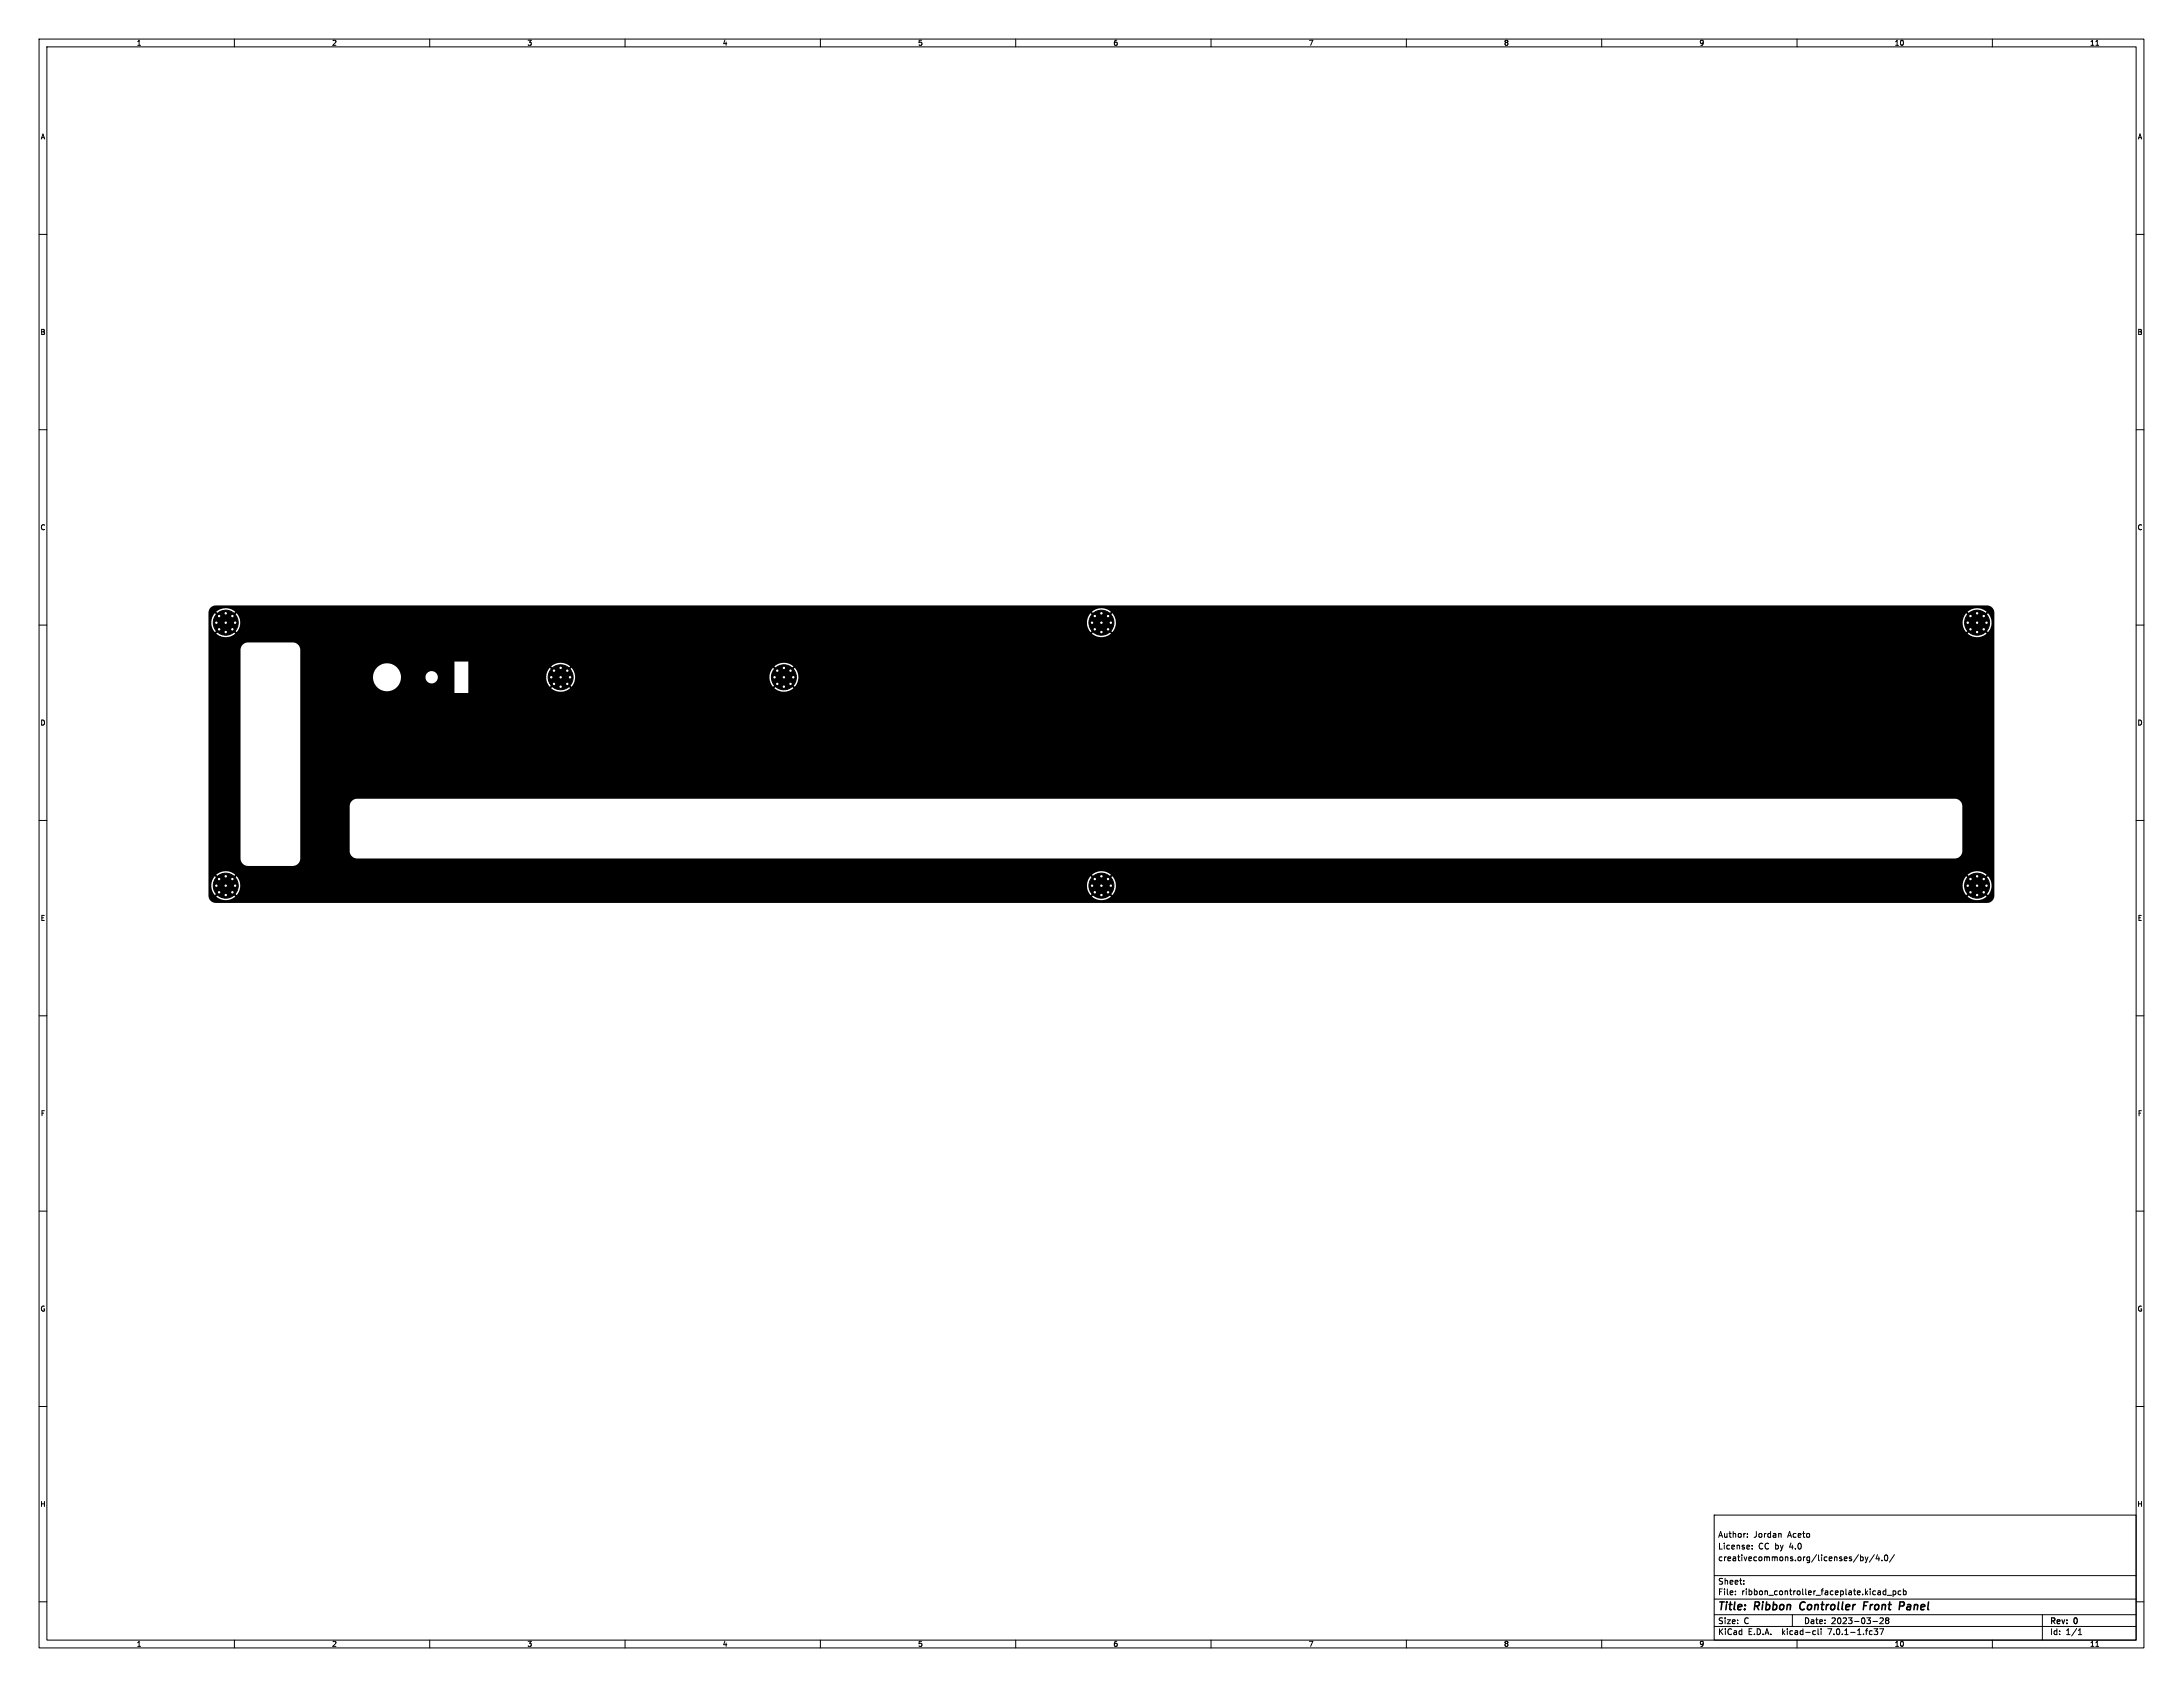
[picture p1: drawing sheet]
<svg xmlns="http://www.w3.org/2000/svg" width="559mm" height="432mm" viewBox="0 0 559 432" stroke-linecap="round" stroke-linejoin="round" font-family="sans-serif">
<defs><g id="words">
<g font-size="2.8">
<text x="439.8" y="412.6">Title:</text>
<text x="449.2" y="412.6">Ribbon</text>
<text x="461.4" y="412.6">Controller</text>
<text x="478.3" y="412.6">Front</text>
<text x="488.1" y="412.6">Panel</text>
</g>
<g font-size="2.1">
<text x="439.8" y="393.7">Author:</text>
<text x="448.9" y="393.7">Jordan</text>
<text x="457.6" y="393.7">Aceto</text>
<text x="439.8" y="399.7">creativecommons.org/licenses/by/4.0/</text>
<text x="439.8" y="396.7">License:</text>
<text x="450.1" y="396.7">CC by</text>
<text x="458" y="396.7">4.0</text>
<text x="439.8" y="405.7">Sheet:</text>
<text x="439.8" y="408.4">File:</text>
<text x="445.8" y="408.4">ribbon_controller_faceplate.kicad_pcb</text>
<text x="439.8" y="418.6">KiCad</text>
<text x="439.8" y="415.8">Size:</text>
<text x="446.4" y="415.8">C</text>
<text x="447.4" y="418.6">E.D.A.</text>
<text x="456.2" y="418.6">kicad-cli</text>
<text x="461.8" y="415.8">Date:</text>
<text x="468" y="418.6">7.0.1-1.fc37</text>
<text x="468.7" y="415.8">2023-03-28</text>
<text x="524.8" y="416">Rev:</text>
<text x="524.8" y="418.6">Id:</text>
<text x="528.8" y="418.6">1/1</text>
<text x="531" y="416">0</text>
</g>
<g font-size="1.8">
<text x="35" y="11.8">1</text>
<text x="85" y="11.8">2</text>
<text x="135" y="11.8">3</text>
<text x="185" y="11.8">4</text>
<text x="235" y="11.8">5</text>
<text x="285" y="11.8">6</text>
<text x="335" y="11.8">7</text>
<text x="385" y="11.8">8</text>
<text x="435" y="11.8">9</text>
<text x="485" y="11.8">10</text>
<text x="535" y="11.8">11</text>
<text x="10.4" y="35.8">A</text>
<text x="547.2" y="35.8">A</text>
<text x="10.3" y="85.8">B</text>
<text x="547.1" y="85.8">B</text>
<text x="10.3" y="135.8">C</text>
<text x="547.1" y="135.8">C</text>
<text x="10.3" y="185.8">D</text>
<text x="547.1" y="185.8">D</text>
<text x="10.4" y="235.8">E</text>
<text x="547.2" y="235.8">E</text>
<text x="10.4" y="285.8">F</text>
<text x="547.2" y="285.8">F</text>
<text x="10.3" y="335.8">G</text>
<text x="547.1" y="335.8">G</text>
<text x="10.3" y="385.8">H</text>
<text x="547.1" y="385.8">H</text>
<text x="35" y="421.6">1</text>
<text x="85" y="421.6">2</text>
<text x="135" y="421.6">3</text>
<text x="185" y="421.6">4</text>
<text x="235" y="421.6">5</text>
<text x="285" y="421.6">6</text>
<text x="335" y="421.6">7</text>
<text x="385" y="421.6">8</text>
<text x="435" y="421.6">9</text>
<text x="485" y="421.6">10</text>
<text x="535" y="421.6">11</text>
</g>
</g></defs>
<g fill="none" stroke="#000" stroke-width=".26">
<path d="M10 10h538.8v411.8h-538.8zM12 12h534.8v407.8h-534.8zM60 10v2M110 10v2M160 10v2M210 10v2M260 10v2M310 10v2M360 10v2M410 10v2M460 10v2M510 10v2"/>
<path d="M10 60h2M546.8 60h2M10 110h2M546.8 110h2M10 160h2M546.8 160h2M10 210h2M546.8 210h2M10 260h2M546.8 260h2M10 310h2M546.8 310h2"/>
<path d="M10 360h2M546.8 360h2M438.8 387.8h108v32h-108zM447.3 393.4v.1M447.3 392.6v.1M448.5 396.4v.1M448.5 395.6v.1M455.7 392.5l.2 .2v.8M475.7 397.9l-1.3 2M476.2 398v1.5M476.2 398.6l.5-.1 .2 .3-.1 .6h-.6M477.4 398.5l.4 1"/>
<path d="M477.8 399.5l-.4 .5M478.2 398.5l-.4 1M479.8 397.9l-1.3 2M480.6 397.9l-.4 1.1h1M480.9 398.5v1M481.7 399.4v.1M482.6 398.1l.1-.1a.8 .8 0 0 1 .5 .7 .8 .8 0 0 1-.5 .8 1 1 0 0 1-.1-1.4zM484.9 397.9l-1.2 2M10 410h2M60 419.8v2M110 419.8v2M160 419.8v2"/>
<path d="M210 419.8v2M260 419.8v2M310 419.8v2M360 419.8v2M410 419.8v2M438.8 416.3h108M438.8 413.3h108M438.8 409.3h108M438.8 403.3h108M444.2 408.1v.1M444.2 407.3v.1M446.4 405.4v.1"/>
<path d="M446.4 404.6v.1M458.8 413.3v3M460 419.8v2M464.3 417.4l.4 .1M464.7 418.3l-.4 .1M465.4 416.9v1.3l.2 .2M466.2 416.9v.1M466.2 417.4v1M479.4 415h1.2M479.7 416.9h1l-.5 .6 .4 .1v.7l-.2 .1-.7-.1M481.2 416.9h1l-.7 1.5M481.2 414.2l.6-.1 .3 .4-.9 1.1h.9"/>
<path d="M482.7 406.7v1.5M482.7 407.3l-.4-.1-.3 .3 .2 .6h.5M482.9 414.7l-.2-.2 .2-.4 .5 .1 .1 .2-.3 .3M482.9 414.7l-.2 .3v.3l.2 .3 .5-.1 .1-.2-.1-.4-.2-.2M482.9 414.7h.3M483.1 408.3h1.1M484.6 407.3l.4-.1 .3 .3-.1 .6h-.6M484.6 407.2v1.5M486.6 407.3l-.4-.1-.3 .3 .1 .6h.6M487.2 407.3l.5-.1 .2 .3-.1 .6h-.6M487.2 406.7v1.5M510 419.8v2"/>
<path d="M522.8 413.3v6.5M532 418.4h.9M532 417.3l.4-.4v1.5M546.8 410h2"/>
</g>
<path d="M460.9 410.5l-.1 1M477.1 411h.7M478.2 410h-1l-.2 2M486.4 410l.9 .1M487.3 410.9l-.3 .2h-.7" fill="none" stroke="#000" stroke-width=".4"/>
<g fill="#000" stroke="#000" stroke-width=".26">
<circle cx="55.4" cy="159.4" r=".4"/>
<circle cx="56.1" cy="157.7" r=".4"/>
<circle cx="57.8" cy="157" r=".4"/>
<circle cx="57.8" cy="159.4" r="3.2"/>
<circle cx="59.5" cy="157.7" r=".4"/>
<circle cx="60.2" cy="159.4" r=".4"/>
<circle cx="279.5" cy="159.4" r=".4"/>
<circle cx="280.2" cy="157.7" r=".4"/>
<circle cx="281.9" cy="159.4" r="3.2"/>
<circle cx="281.9" cy="157" r=".4"/>
<circle cx="283.6" cy="157.7" r=".4"/>
<circle cx="284.3" cy="159.4" r=".4"/>
<circle cx="503.7" cy="159.4" r=".4"/>
<circle cx="504.4" cy="157.7" r=".4"/>
<circle cx="506.1" cy="159.4" r="3.2"/>
<circle cx="506.1" cy="157" r=".4"/>
<circle cx="507.8" cy="157.7" r=".4"/>
<circle cx="508.5" cy="159.4" r=".4"/>
<circle cx="56.1" cy="161.1" r=".4"/>
<circle cx="57.8" cy="161.8" r=".4"/>
<circle cx="59.5" cy="161.1" r=".4"/>
<circle cx="141.1" cy="173.4" r=".4"/>
<circle cx="141.8" cy="175.1" r=".4"/>
<circle cx="141.8" cy="171.7" r=".4"/>
<circle cx="143.5" cy="171" r=".4"/>
<circle cx="143.5" cy="175.8" r=".4"/>
<circle cx="143.5" cy="173.4" r="3.2"/>
<circle cx="145.2" cy="175.1" r=".4"/>
<circle cx="145.2" cy="171.7" r=".4"/>
<circle cx="145.9" cy="173.4" r=".4"/>
<circle cx="198.3" cy="173.4" r=".4"/>
<circle cx="199" cy="175.1" r=".4"/>
<circle cx="199" cy="171.7" r=".4"/>
<circle cx="200.7" cy="171" r=".4"/>
<circle cx="200.7" cy="175.8" r=".4"/>
<circle cx="200.7" cy="173.4" r="3.2"/>
<circle cx="202.4" cy="171.7" r=".4"/>
<circle cx="202.4" cy="175.1" r=".4"/>
<circle cx="203.1" cy="173.4" r=".4"/>
<circle cx="280.2" cy="161.1" r=".4"/>
<circle cx="281.9" cy="161.8" r=".4"/>
<circle cx="283.6" cy="161.1" r=".4"/>
<circle cx="504.4" cy="161.1" r=".4"/>
<circle cx="506.1" cy="161.8" r=".4"/>
<circle cx="507.8" cy="161.1" r=".4"/>
<circle cx="55.4" cy="226.7" r=".4"/>
<circle cx="56.1" cy="225" r=".4"/>
<circle cx="56.1" cy="228.4" r=".4"/>
<circle cx="57.8" cy="224.3" r=".4"/>
<circle cx="57.8" cy="229.1" r=".4"/>
<circle cx="57.8" cy="226.7" r="3.2"/>
<circle cx="59.5" cy="228.4" r=".4"/>
<circle cx="59.5" cy="225" r=".4"/>
<circle cx="60.2" cy="226.7" r=".4"/>
<circle cx="279.5" cy="226.7" r=".4"/>
<circle cx="280.2" cy="228.4" r=".4"/>
<circle cx="280.2" cy="225" r=".4"/>
<circle cx="281.9" cy="226.7" r="3.2"/>
<circle cx="281.9" cy="229.1" r=".4"/>
<circle cx="281.9" cy="224.3" r=".4"/>
<circle cx="283.6" cy="225" r=".4"/>
<circle cx="283.6" cy="228.4" r=".4"/>
<circle cx="284.3" cy="226.7" r=".4"/>
<circle cx="503.7" cy="226.7" r=".4"/>
<circle cx="504.4" cy="228.4" r=".4"/>
<circle cx="504.4" cy="225" r=".4"/>
<circle cx="506.1" cy="226.7" r="3.2"/>
<circle cx="506.1" cy="224.3" r=".4"/>
<circle cx="506.1" cy="229.1" r=".4"/>
<circle cx="507.8" cy="225" r=".4"/>
<circle cx="507.8" cy="228.4" r=".4"/>
<circle cx="508.5" cy="226.7" r=".4"/>
</g>
<path d="M53.9 155.5l.6-.4 .7-.1h453.7l1.2 .6 .4 1.2v72.4a1.88 1.88 0 0 1-1.9 1.9h-453.4a1.88 1.88 0 0 1-1.8-1.6h1.9l.3 .2a3.7 3.7 0 0 0 4.6-.2h219.3l.3 .2a3.7 3.7 0 0 0 4.6-.2h219.3l.2 .2a3.7 3.7 0 0 0 4.6-.2l-2.4-2.5-2.4 2.5h-219.3l-2.5-2.5-2.4 2.5h-219.3l-2.4-2.5-2.5 2.5h-1.9v-2.8h.7l.2 1.1 .7 1.3 2.4-2.4h.7l2.5 2.4 .7-1.3 .2-1.1h216.7l.2 1.1 .8 1.3 2.4-2.4h.7l2.4 2.4 .8-1.3 .1-1.1h216.8l.2 1.1 .7 1.3 2.4-2.4h.7l2.5 2.4a3.7 3.7 0 0 0 0-4.8l-2.5 2.4h-.7l-2.4-2.4-.7 1.2-.2 1.2h-216.8l-.1-1.2-.8-1.2-2.4 2.4h-.7l-2.4-2.4-.8 1.2-.2 1.2h-216.7l-.2-1.2-.7-1.2-2.5 2.4h-.7l-2.4-2.4-.7 1.2-.2 1.2h-.7v-2.8h1.9l2.5 2.4 2.4-2.4h219.3l2.4 2.4 2.5-2.4h219.3l2.4 2.4 2.4-2.4-.2-.2a3.7 3.7 0 0 0-4.6 .2h-219.3l-.3-.2a3.7 3.7 0 0 0-4.6 .2h-219.3l-.2-.2a3.7 3.7 0 0 0-4.7 .2h-1.9v-4.1h8.2v.3a1.92 1.92 0 0 0 1.9 1.5h11.6a1.92 1.92 0 0 0 1.8-1.9v-1.8h12.6a1.92 1.92 0 0 0 1.9 1.8h409.1a1.92 1.92 0 0 0 1.8-1.9v-11.6a1.93 1.93 0 0 0-1.9-1.8h-409a1.92 1.92 0 0 0-1.9 2v11.5h-12.6v-40.5h43v-1.3h21.2l.2 .3a3.7 3.7 0 0 0 4.6-.3h52.3l.3 .3a3.7 3.7 0 0 0 4.6-.3l-2.4-2.4-2.5 2.4h-52.3l-2.4-2.4-2.4 2.4h-21.2v-2.7h19.9l.2 1.1 .7 1.3 2.5-2.4h.7l2.4 2.4 .7-1.3 .2-1.1h49.8l.1 1.1 .8 1.3 2.4-2.4h.7l2.4 2.4a3.7 3.7 0 0 0 0-4.9l-2.4 2.5h-.7l-2.4-2.5-.8 1.3-.1 1.2h-49.8l-.2-1.2-.7-1.3-2.4 2.5h-.7l-2.5-2.5-.7 1.3-.2 1.2h-19.9v-2.8h21.2l2.4 2.4 2.4-2.4h52.3l2.5 2.4 2.4-2.4a3.7 3.7 0 0 0-4.9 0h-52.3l-.2-.2a3.7 3.7 0 0 0-4.6 .2h-21.2v-1.3h-3.5l-.1 8.1h-39.4v-4h18.6a3.6 3.6 0 0 0 3.6 3.5 3.6 3.6 0 0 0 3.5-3.5h6.3v.2a1.58 1.58 0 0 0 2.5 1 1.58 1.58 0 0 0-.2-2.7 1.58 1.58 0 0 0-2.3 1.5h-6.3v-.4a3.6 3.6 0 0 0-3.7-3.2 3.6 3.6 0 0 0-3.4 3.6h-18.6v-7a1.92 1.92 0 0 0-2-2h-11.4a1.92 1.92 0 0 0-1.9 2v53.4h-8.2v-57.6h1.9a3.7 3.7 0 0 0 4.9 0h219.3l.3 .2a3.7 3.7 0 0 0 4.6-.2h219.3l.2 .2a3.7 3.7 0 0 0 4.6-.2l-2.4-2.5-2.4 2.5h-219.3l-2.5-2.5-2.4 2.5h-219.3l-2.4-2.5-2.5 2.5h-1.9v-2.8h.7l.2 1.1 .7 1.3 2.4-2.4h.7l2.5 2.4 .7-1.3 .2-1.1h216.7l.2 1.1 .8 1.3 2.4-2.4h.7l2.4 2.4 .8-1.3 .1-1.1h216.8l.2 1.1 .7 1.3 2.4-2.4h.7l2.5 2.4 .2-.2a3.7 3.7 0 0 0-.2-4.7l-2.5 2.5h-.7l-2.4-2.5-.7 1.3-.2 1.2h-216.8l-.1-1.2-.8-1.3-2.4 2.5h-.7l-2.4-2.5-.8 1.3-.2 1.2h-216.7l-.2-1.2-.7-1.3-2.5 2.5h-.7l-2.4-2.5-.7 1.3-.2 1.2h-.7v-2.8h1.9l2.5 2.4 2.4-2.4h219.3l2.4 2.4 2.5-2.4h219.3l2.4 2.4 2.4-2.4-.2-.2a3.7 3.7 0 0 0-4.6 .2h-219.3l-.3-.2a3.7 3.7 0 0 0-4.6 .2h-219.3l-.2-.2a3.7 3.7 0 0 0-4.7 .2h-1.9z" fill="#000"/>
<g fill="#fff" stroke="#fff" stroke-width=".26">
<circle cx="141.1" cy="173.4" r=".18"/>
<circle cx="141.8" cy="171.7" r=".18"/>
<circle cx="141.8" cy="175.1" r=".18"/>
<circle cx="143.5" cy="171" r=".18"/>
<circle cx="143.5" cy="173.4" r=".18"/>
<circle cx="143.5" cy="175.8" r=".18"/>
<circle cx="145.2" cy="171.7" r=".18"/>
<circle cx="145.2" cy="175.1" r=".18"/>
<circle cx="145.9" cy="173.4" r=".18"/>
<circle cx="198.3" cy="173.4" r=".18"/>
<circle cx="199" cy="171.7" r=".18"/>
<circle cx="199" cy="175.1" r=".18"/>
<circle cx="200.7" cy="171" r=".18"/>
<circle cx="200.7" cy="173.4" r=".18"/>
<circle cx="200.7" cy="175.8" r=".18"/>
<circle cx="202.4" cy="171.7" r=".18"/>
<circle cx="202.4" cy="175.1" r=".18"/>
<circle cx="203.1" cy="173.4" r=".18"/>
<circle cx="279.5" cy="226.7" r=".18"/>
<circle cx="280.2" cy="225" r=".18"/>
<circle cx="280.2" cy="228.4" r=".18"/>
<circle cx="281.9" cy="224.3" r=".18"/>
<circle cx="281.9" cy="226.7" r=".18"/>
<circle cx="281.9" cy="229.1" r=".18"/>
<circle cx="283.6" cy="225" r=".18"/>
<circle cx="283.6" cy="228.4" r=".18"/>
<circle cx="284.3" cy="226.7" r=".18"/>
<circle cx="503.7" cy="226.7" r=".18"/>
<circle cx="504.4" cy="225" r=".18"/>
<circle cx="504.4" cy="228.4" r=".18"/>
<circle cx="506.1" cy="224.3" r=".18"/>
<circle cx="506.1" cy="226.7" r=".18"/>
<circle cx="506.1" cy="229.1" r=".18"/>
<circle cx="507.8" cy="225" r=".18"/>
<circle cx="507.8" cy="228.4" r=".18"/>
<circle cx="508.5" cy="226.7" r=".18"/>
<circle cx="55.4" cy="159.4" r=".18"/>
<circle cx="56.1" cy="157.7" r=".18"/>
<circle cx="56.1" cy="161.1" r=".18"/>
<circle cx="57.8" cy="157" r=".18"/>
<circle cx="57.8" cy="159.4" r=".18"/>
<circle cx="57.8" cy="161.8" r=".18"/>
<circle cx="59.5" cy="157.7" r=".18"/>
<circle cx="59.5" cy="161.1" r=".18"/>
<circle cx="60.2" cy="159.4" r=".18"/>
<circle cx="503.7" cy="159.4" r=".18"/>
<circle cx="504.4" cy="157.7" r=".18"/>
<circle cx="504.4" cy="161.1" r=".18"/>
<circle cx="506.1" cy="157" r=".18"/>
<circle cx="506.1" cy="159.4" r=".18"/>
<circle cx="506.1" cy="161.8" r=".18"/>
<circle cx="507.8" cy="157.7" r=".18"/>
<circle cx="507.8" cy="161.1" r=".18"/>
<circle cx="508.5" cy="159.4" r=".18"/>
<circle cx="279.5" cy="159.4" r=".18"/>
<circle cx="280.2" cy="157.7" r=".18"/>
<circle cx="280.2" cy="161.1" r=".18"/>
<circle cx="281.9" cy="157" r=".18"/>
<circle cx="281.9" cy="159.4" r=".18"/>
<circle cx="281.9" cy="161.8" r=".18"/>
<circle cx="283.6" cy="157.7" r=".18"/>
<circle cx="283.6" cy="161.1" r=".18"/>
<circle cx="284.3" cy="159.4" r=".18"/>
<circle cx="55.4" cy="226.7" r=".17"/>
<circle cx="56.1" cy="225" r=".17"/>
<circle cx="56.1" cy="228.4" r=".17"/>
<circle cx="57.8" cy="224.3" r=".17"/>
<circle cx="57.8" cy="226.7" r=".17"/>
<circle cx="57.8" cy="229.1" r=".17"/>
<circle cx="59.5" cy="225" r=".17"/>
<circle cx="59.5" cy="228.4" r=".17"/>
<circle cx="60.2" cy="226.7" r=".17"/>
</g>
<use href="#words"/>
</svg>
